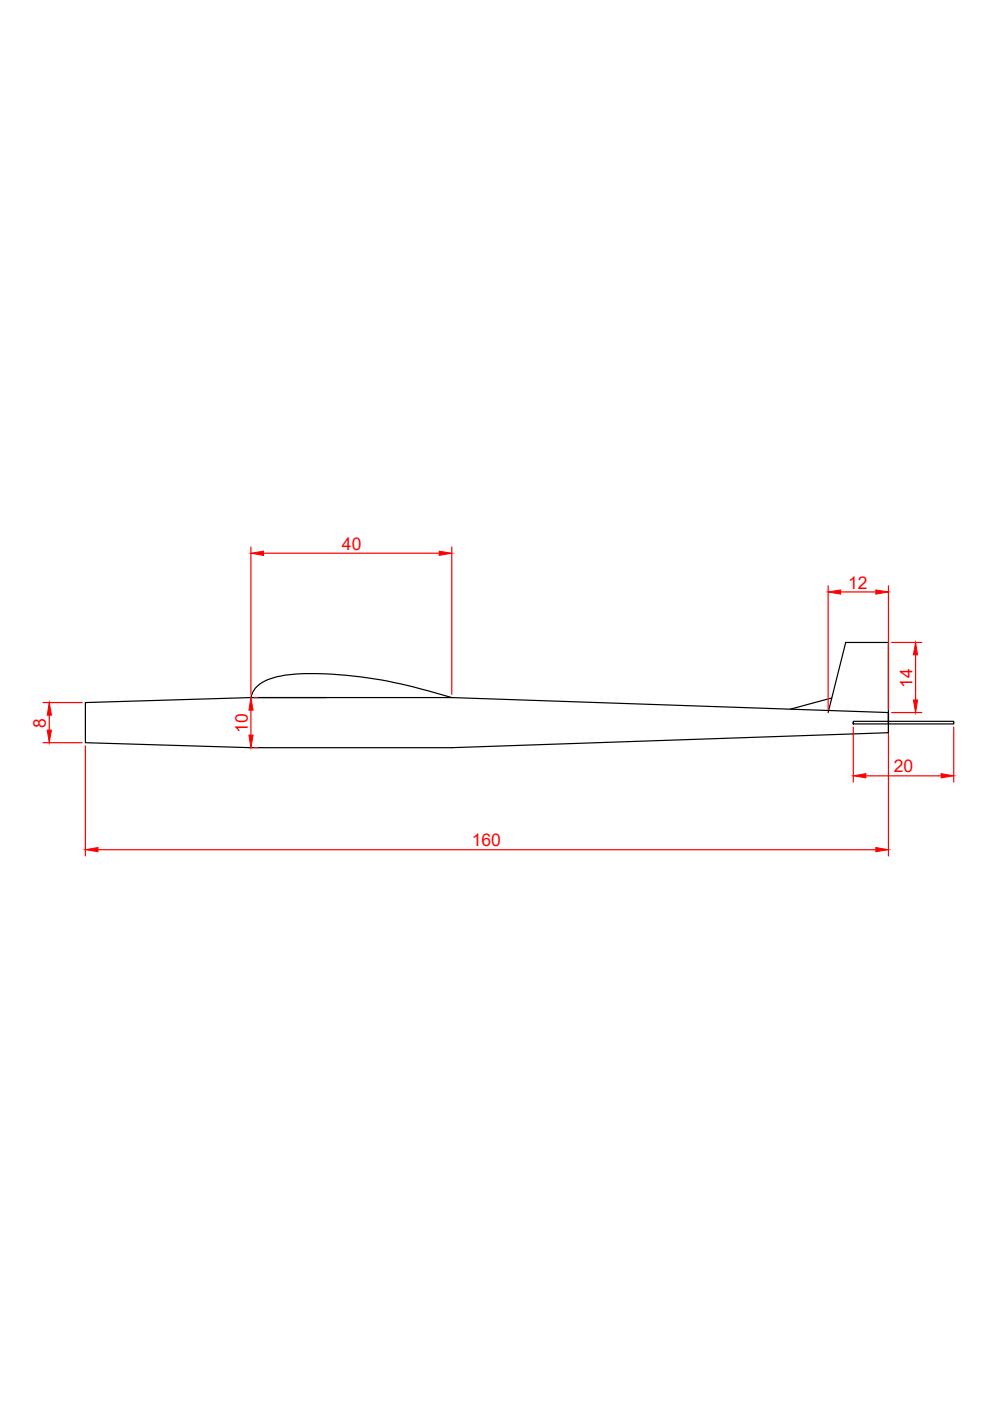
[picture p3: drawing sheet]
<svg xmlns="http://www.w3.org/2000/svg" width="210mm" height="297mm" viewBox="0 0 210 297" stroke-linecap="round" stroke-linejoin="round" font-family="sans-serif">
<defs><g id="words">
<g font-size="3.7" fill="#f00">
<text x="72.5" y="116.6">40</text>
<text x="179.8" y="124.9">12</text>
<text x="193.4" y="145.8" transform="rotate(-90 193.4 145.8)">14</text>
<text x="9.7" y="154.2" transform="rotate(-90 9.7 154.2)">8</text>
<text x="52.5" y="155.4" transform="rotate(-90 52.5 155.4)">10</text>
<text x="189.5" y="163.8">20</text>
<text x="100" y="179.4">160</text>
</g>
</g></defs>
<!-- layer: 0 -->
<path d="M69.2 147.9h-16a5.4 5.4 0 0 1 4.2-4 32.8 32.8 0 0 1 11.4-1 99.9 99.9 0 0 1 27 5M95.8 147.9h-42.6l-35.1 1.1v8.5l35.1 1h42.6l92.6-3.2v-19.1h-9.1l-3.7 14.9M95.8 147.9l92.6 3.2v2.1M176.3 148l-8.7 2.4M180.9 152.9h21.3v.6h-21.3z" fill="none" stroke="#000" stroke-width=".25"/>
<g fill="none" stroke="#f00" stroke-width=".25">
<path d="M53.2 116v31.2M55.9 117.3h37.2M95.8 116v31.2M175.6 124.2v26.2M178.3 125.5h7.4M188.4 124.2v26.2M189 136.2h6.4M194.1 138.8v9.6M9.1 149h8.3M9.1 157.5h8.3M10.4 151.6v3.2M18.1 158.1v23.4"/>
<path d="M53.2 150.6v5.3M53.9 147.9h.7M53.9 158.5h.7M180.9 154.2v11.6M188.4 152.8v28.7M189 151.1h6.4M202.2 154.2v11.6M183.6 164.5h15.9M20.8 180.2h164.9"/>
</g>
<g fill="#f00" stroke="#f00" stroke-width=".21">
<path d="M10.4 149l.5 2.6h-.9z"/>
<path d="M10 154.8h.9l-.5 2.7z"/>
<path d="M18.1 180.2l2.7-.5v.9z"/>
<path d="M185.7 179.7l2.7 .5-2.7 .4z"/>
<path d="M53.2 117.3l2.7-.4v.9z"/>
<path d="M93.1 116.9l2.7 .4-2.7 .5z"/>
<path d="M175.6 125.5l2.7-.4v.9z"/>
<path d="M185.7 125.1l2.7 .4-2.7 .5z"/>
<path d="M194.1 136.2l.4 2.6h-.8z"/>
<path d="M193.7 148.4h.8l-.4 2.7z"/>
<path d="M180.9 164.5l2.7-.5v.9z"/>
<path d="M199.5 164l2.7 .5-2.7 .4z"/>
<path d="M53.2 147.9l.5 2.7h-.9z"/>
<path d="M52.8 155.9h.9l-.5 2.6z"/>
</g>
<use href="#words"/>
</svg>
